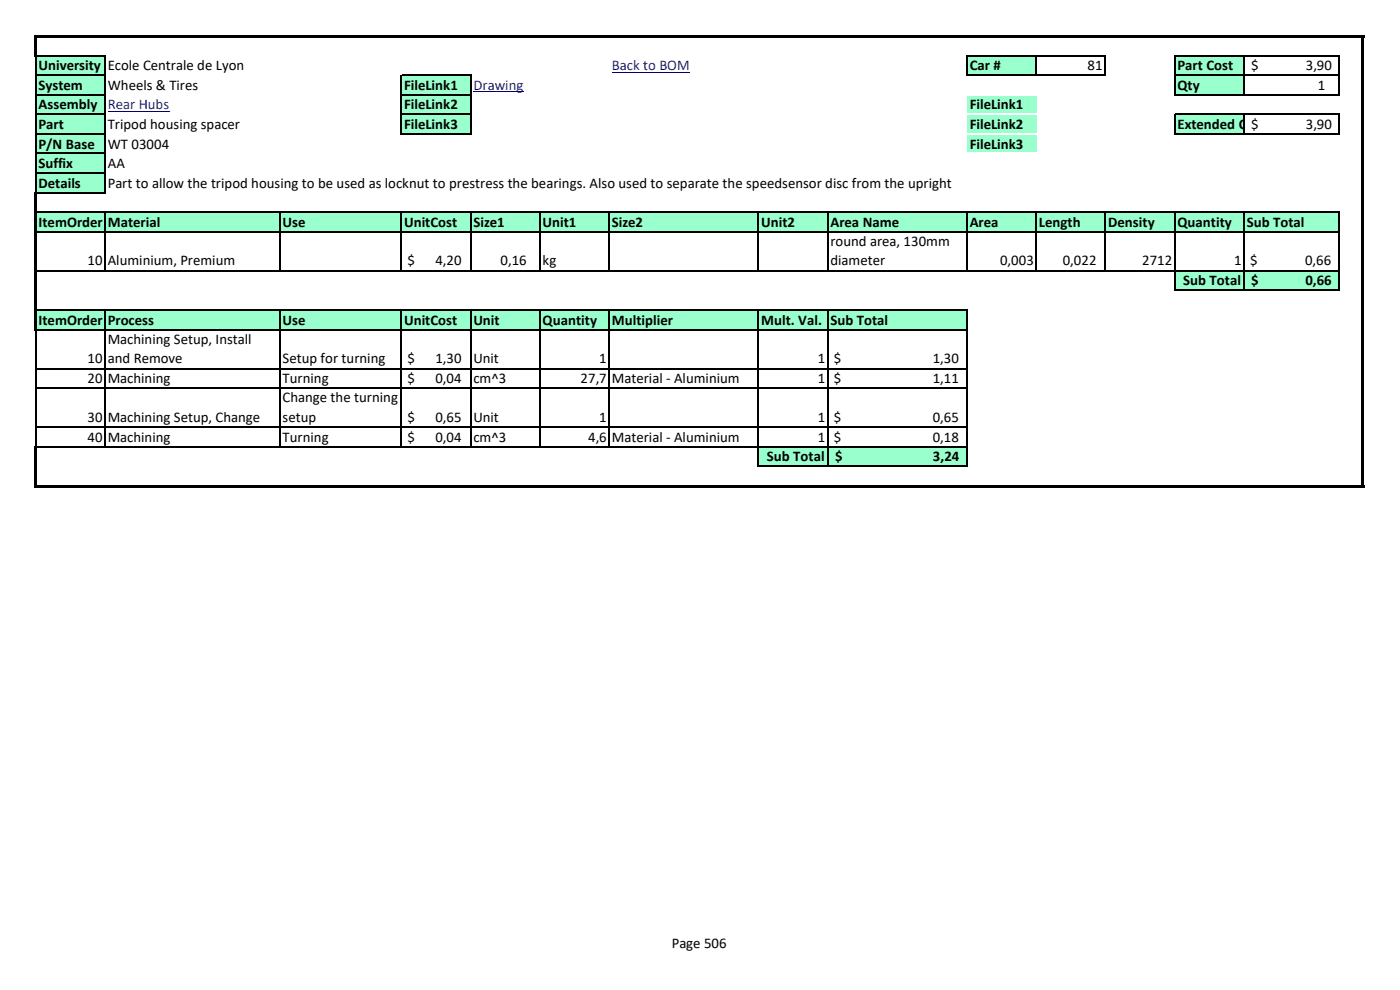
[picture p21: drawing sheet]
<svg xmlns="http://www.w3.org/2000/svg" width="297mm" height="210mm" viewBox="0 0 297 210" stroke-linecap="round" stroke-linejoin="round" font-family="sans-serif">
<defs><g id="words">
<g font-size="3.1">
<text x="8.2" y="14.9">University</text>
<text x="22.9" y="14.9">Ecole Centrale de Lyon</text>
<text x="205.7" y="14.9">Car #</text>
<text x="230.7" y="14.9">81</text>
<text x="249.8" y="14.9">Part Cost</text>
<text x="265.4" y="14.9">$</text>
<text x="277" y="14.9">3,90</text>
<text x="8.2" y="19">System</text>
<text x="8.2" y="23.2">Assembly</text>
<text x="22.9" y="19">Wheels &amp; Tires</text>
<text x="85.7" y="19">FileLink1</text>
<text x="85.7" y="23.2">FileLink2</text>
<text x="205.7" y="23.2">FileLink1</text>
<text x="249.8" y="19">Qty</text>
<text x="279.6" y="19">1</text>
<text x="8.2" y="27.4">Part</text>
<text x="22.9" y="27.4">Tripod housing spacer</text>
<text x="85.7" y="27.4">FileLink3</text>
<text x="205.7" y="27.4">FileLink2</text>
<text x="249.8" y="27.4">Extended Cost</text>
<text x="265.4" y="27.4">$</text>
<text x="277" y="27.4">3,90</text>
<text x="8.2" y="31.5">P/N Base</text>
<text x="8.2" y="35.7">Suffix</text>
<text x="22.9" y="31.5">WT 03004</text>
<text x="22.9" y="35.7">AA</text>
<text x="205.7" y="31.5">FileLink3</text>
<text x="8.2" y="39.8">Details</text>
<text x="22.9" y="39.8">Part to allow the tripod housing to be used as locknut to prestress the bearings. Also used to separate the speedsensor disc from the upright</text>
<text x="8.2" y="48.1">ItemOrder</text>
<text x="22.9" y="48.1">Material</text>
<text x="60" y="48.1">Use</text>
<text x="85.7" y="48.1">UnitCost</text>
<text x="100.4" y="48.1">Size1</text>
<text x="115.1" y="48.1">Unit1</text>
<text x="129.8" y="48.1">Size2</text>
<text x="161.5" y="48.1">Unit2</text>
<text x="176.2" y="48.1">Area Name</text>
<text x="176.2" y="52.2">round area, 130mm</text>
<text x="205.7" y="48.1">Area</text>
<text x="220.4" y="48.1">Length</text>
<text x="235.1" y="48.1">Density</text>
<text x="249.8" y="48.1">Quantity</text>
<text x="264.5" y="48.1">Sub Total</text>
<text x="18.6" y="56.3">10</text>
<text x="22.9" y="56.3">Aluminium, Premium</text>
<text x="86.4" y="56.3">$</text>
<text x="92.4" y="56.3">4,20</text>
<text x="106.2" y="56.3">0,16</text>
<text x="115.1" y="56.3">kg</text>
<text x="176.2" y="56.3">diameter</text>
<text x="212.2" y="56.3">0,003</text>
<text x="225.5" y="56.3">0,022</text>
<text x="242.3" y="56.3">2712</text>
<text x="261.8" y="56.3">1</text>
<text x="265.2" y="56.3">$</text>
<text x="276.9" y="56.3">0,66</text>
<text x="251" y="60.5">Sub Total</text>
<text x="265.5" y="60.5">$</text>
<text x="276.9" y="60.5">0,66</text>
<text x="8.2" y="68.9">ItemOrder</text>
<text x="22.9" y="68.9">Process</text>
<text x="60" y="68.9">Use</text>
<text x="85.7" y="68.9">UnitCost</text>
<text x="100.4" y="68.9">Unit</text>
<text x="115.1" y="68.9">Quantity</text>
<text x="129.8" y="68.9">Multiplier</text>
<text x="161.5" y="68.9">Mult. Val.</text>
<text x="176.2" y="68.9">Sub Total</text>
<text x="18.6" y="77.1">10</text>
<text x="22.9" y="72.9">Machining Setup, Install</text>
<text x="22.9" y="77.1">and Remove</text>
<text x="60" y="77.1">Setup for turning</text>
<text x="86.4" y="77.1">$</text>
<text x="92.4" y="77.1">1,30</text>
<text x="100.4" y="77.1">Unit</text>
<text x="127.1" y="77.1">1</text>
<text x="173.5" y="77.1">1</text>
<text x="176.9" y="77.1">$</text>
<text x="197.9" y="77.1">1,30</text>
<text x="18.6" y="81.2">20</text>
<text x="22.9" y="81.2">Machining</text>
<text x="60" y="81.2">Turning</text>
<text x="86.4" y="81.2">$</text>
<text x="92.4" y="81.2">0,04</text>
<text x="100.4" y="81.2">cm^3</text>
<text x="123.2" y="81.2">27,7</text>
<text x="129.8" y="81.2">Material - Aluminium</text>
<text x="173.5" y="81.2">1</text>
<text x="176.9" y="81.2">$</text>
<text x="197.9" y="81.2">1,11</text>
<text x="18.6" y="89.5">30</text>
<text x="22.9" y="89.5">Machining Setup, Change</text>
<text x="60" y="85.4">Change the turning</text>
<text x="60" y="89.5">setup</text>
<text x="86.4" y="89.5">$</text>
<text x="92.4" y="89.5">0,65</text>
<text x="100.4" y="89.5">Unit</text>
<text x="127.1" y="89.5">1</text>
<text x="173.5" y="89.5">1</text>
<text x="176.9" y="89.5">$</text>
<text x="197.9" y="89.5">0,65</text>
<text x="18.6" y="93.7">40</text>
<text x="22.9" y="93.7">Machining</text>
<text x="60" y="93.7">Turning</text>
<text x="86.4" y="93.7">$</text>
<text x="92.4" y="93.7">0,04</text>
<text x="100.4" y="93.7">cm^3</text>
<text x="124.8" y="93.7">4,6</text>
<text x="129.8" y="93.7">Material - Aluminium</text>
<text x="173.5" y="93.7">1</text>
<text x="176.9" y="93.7">$</text>
<text x="197.9" y="93.7">0,18</text>
<text x="162.7" y="97.9">Sub Total</text>
<text x="177.1" y="97.9">$</text>
<text x="197.9" y="97.9">3,24</text>
<text x="142.5" y="201">Page 506</text>
</g>
<g font-size="3.1" fill="#00f">
<text x="129.8" y="14.9">Back to BOM</text>
<text x="22.9" y="23.2">Rear Hubs</text>
<text x="100.4" y="19">Drawing</text>
</g>
</g></defs>
<g fill="#9fc">
<path d="M7.7 11.8h14.6v4.2h-14.6z" fill-rule="evenodd"/>
<path d="M205.1 11.8h14.8v4.2h-14.8z" fill-rule="evenodd"/>
<path d="M249.2 11.8h14.7v4.2h-14.7z" fill-rule="evenodd"/>
<path d="M7.7 16h14.6v4.2h-14.6z" fill-rule="evenodd"/>
<path d="M85.1 16h14.8v4.2h-14.8z" fill-rule="evenodd"/>
<path d="M249.2 16h14.7v4.2h-14.7z" fill-rule="evenodd"/>
<path d="M7.7 20.1h14.6v8.4h-14.6z" fill-rule="evenodd"/>
<path d="M85.1 20.1h14.8v8.4h-14.8z" fill-rule="evenodd"/>
<path d="M205.1 20.1h14.8v8.4h-14.8z" fill-rule="evenodd"/>
<path d="M249.2 24.3h14.7v4.2h-14.7z" fill-rule="evenodd"/>
<path d="M7.7 28.4h14.6v4.2h-14.6z" fill-rule="evenodd"/>
<path d="M205.1 28.4h14.8v4.2h-14.8z" fill-rule="evenodd"/>
<path d="M7.7 32.6h14.6v8.3h-14.6z" fill-rule="evenodd"/>
<path d="M7.7 45h276.5v4.2h-276.5z" fill-rule="evenodd"/>
<path d="M249.2 57.5h35v4.1h-35z" fill-rule="evenodd"/>
<path d="M7.7 65.8h197.5v4.2h-197.5z" fill-rule="evenodd"/>
<path d="M160.9 94.8h44.3v4.2h-44.3z" fill-rule="evenodd"/>
</g>
<path d="M100.4 19.5h10.7M129.8 15.3h16.5M22.9 23.7h13" fill="none" stroke="#00f" stroke-width=".21"/>
<path d="M7.3 7.4h.6v4.5h-.6z" fill-rule="evenodd" fill="#000"/>
<path d="M7.7 16h14.7M7.9 11.8h14.5M85.3 16h14.7M205.3 11.8h29.3M205.3 16h29.3M7.7 20.1h14.7M85.3 20.1h14.7" fill="none" stroke="#000" stroke-width=".25"/>
<path d="M205.1 20h14.8v.2h-14.8z" fill-rule="evenodd" fill="#fff"/>
<path d="M7.7 24.3h14.7M85.3 24.3h14.7" fill="none" stroke="#000" stroke-width=".25"/>
<path d="M205.1 24.1h14.8v.3h-14.8z" fill-rule="evenodd" fill="#fff"/>
<path d="M249.2 11.7v8.5M263.9 11.9v8.3M284.1 11.9v8.3M7.7 28.4h14.7M85.3 28.4h14.7" fill="none" stroke="#000" stroke-width=".25"/>
<path d="M205.1 28.3h14.8v.2h-14.8z" fill-rule="evenodd" fill="#fff"/>
<g fill="none" stroke="#000" stroke-width=".25">
<path d="M7.6 11.9v28.8M22.3 11.9v29.1M85.1 15.8v12.7M99.8 16.1v12.4M205.1 11.7v4.4M219.8 11.9v4.2M234.5 11.9v4.2M249.3 11.8h35M249.3 16h35M7.7 32.6h14.7M249.2 24.1v4.4M249.3 20.1h35"/>
<path d="M249.3 24.3h35M249.3 28.4h35M263.9 24.4v4.1M284.1 24.4v4.1M22.3 45.1v12.5M59.4 45.1v12.5M85.1 45.1v12.5M99.8 45.1v12.5M114.5 45.1v12.5M129.2 45.1v12.5M160.9 45.1v12.5M175.6 45.1v12.5"/>
<path d="M205.1 45.1v12.5M219.8 45.1v12.5M234.5 45.1v12.5M249.2 45.1v16.6M263.9 45.1v16.6M284.1 45.1v16.6M7.6 70v24.7M22.3 65.9v29M59.4 65.9v29M85.1 65.9v29M99.8 65.9v29M114.5 65.9v29"/>
<path d="M129.2 65.9v29M160.9 65.9v33.2M175.6 65.9v33.2M205.1 65.9v33.2"/>
</g>
<g fill="#000">
<path d="M7.9 7.4h281.5v.6h-281.5z" fill-rule="evenodd"/>
<path d="M7.3 40.7h.6v29.3h-.6z" fill-rule="evenodd"/>
<path d="M7.3 94.7h.6v8.9h-.6z" fill-rule="evenodd"/>
<path d="M288.9 8h.5v95.6h-.5z" fill-rule="evenodd"/>
</g>
<path d="M205.1 32.4h14.8v.3h-14.8z" fill-rule="evenodd" fill="#fff"/>
<g fill="none" stroke="#000" stroke-width=".25">
<path d="M7.7 36.7h14.7M7.9 40.9h14.5M7.9 45h276.4M7.9 49.2h276.4M7.9 57.5h276.4M7.7 78.2h197.6M7.9 65.8h197.4M7.9 69.9h197.4M249.3 61.6h35M7.7 82.4h197.6M7.7 90.7h197.6M7.9 94.8h197.4"/>
<path d="M161 99h44.3"/>
</g>
<path d="M7.9 103h281.5v.6h-281.5z" fill-rule="evenodd" fill="#000"/>
<use href="#words"/>
</svg>
